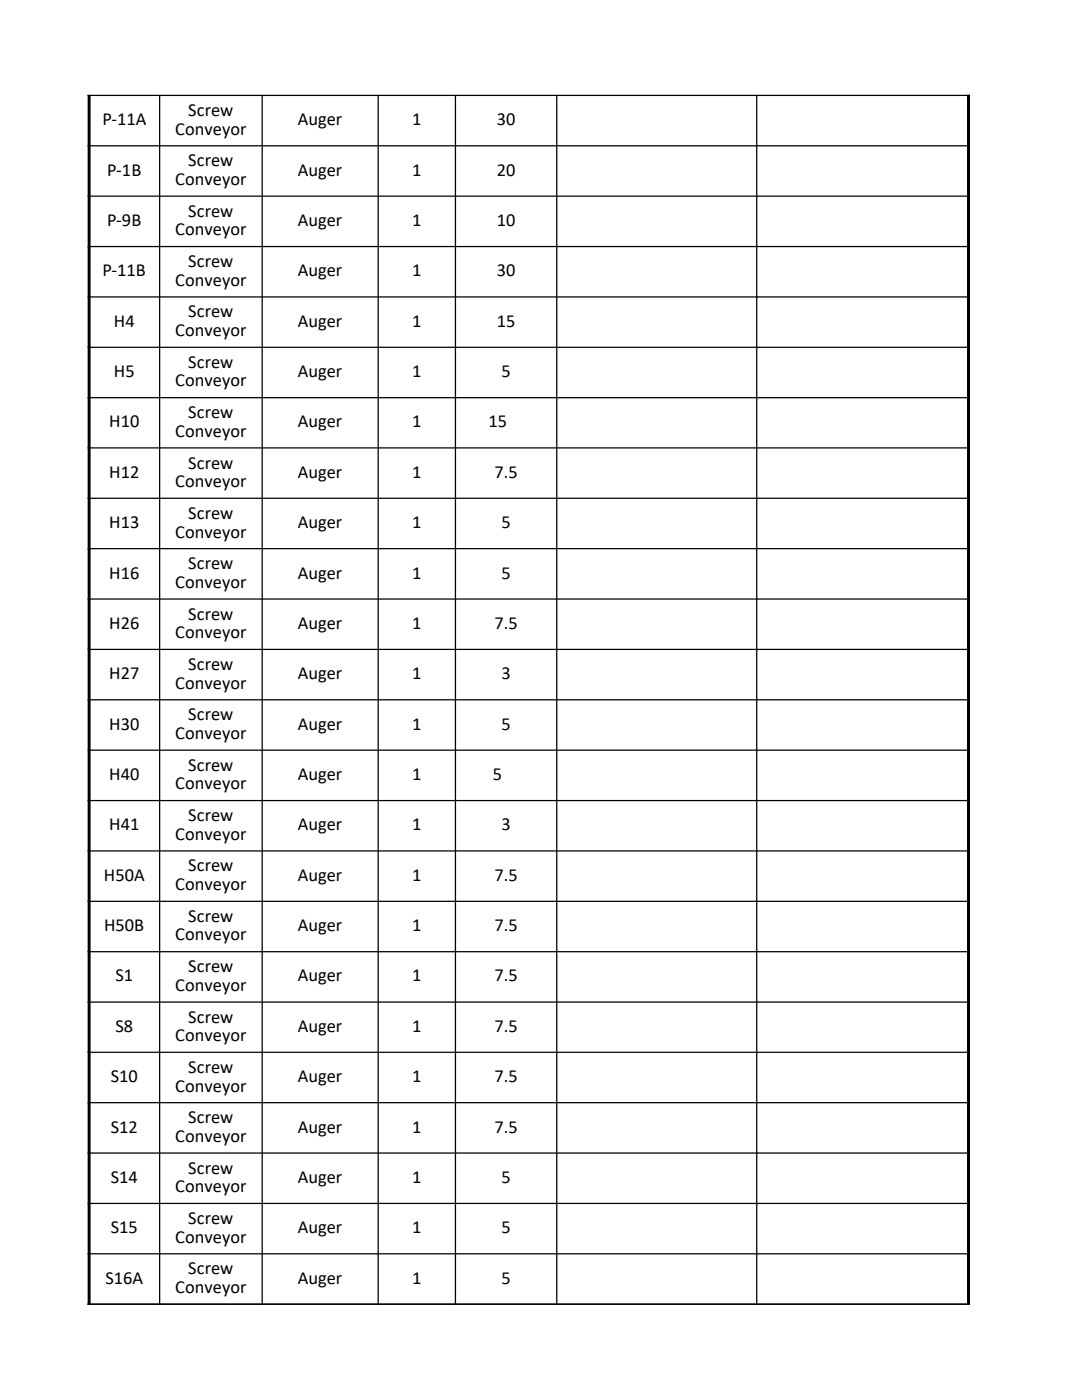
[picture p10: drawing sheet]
<svg xmlns="http://www.w3.org/2000/svg" width="216mm" height="279mm" viewBox="0 0 216 279" stroke-linecap="round" stroke-linejoin="round" font-family="sans-serif">
<defs><g id="words">
<g font-size="3.7">
<text x="37.6" y="23.1">Screw</text>
<text x="20.4" y="25">P-11A</text>
<text x="35" y="26.9">Conveyor</text>
<text x="59.4" y="25">Auger</text>
<text x="82.2" y="25">1</text>
<text x="99.1" y="25">30</text>
<text x="21.4" y="35.1">P-1B</text>
<text x="37.6" y="33.2">Screw</text>
<text x="59.4" y="35.1">Auger</text>
<text x="82.2" y="35.1">1</text>
<text x="99.1" y="35.1">20</text>
<text x="35" y="36.9">Conveyor</text>
<text x="21.4" y="45.1">P-9B</text>
<text x="35" y="47">Conveyor</text>
<text x="37.6" y="43.2">Screw</text>
<text x="59.4" y="45.1">Auger</text>
<text x="82.2" y="45.1">1</text>
<text x="99.1" y="45.1">10</text>
<text x="37.6" y="53.3">Screw</text>
<text x="20.5" y="55.1">P-11B</text>
<text x="35" y="57">Conveyor</text>
<text x="59.4" y="55.1">Auger</text>
<text x="82.2" y="55.1">1</text>
<text x="99.1" y="55.1">30</text>
<text x="22.7" y="65.2">H4</text>
<text x="37.6" y="63.3">Screw</text>
<text x="59.4" y="65.2">Auger</text>
<text x="82.2" y="65.2">1</text>
<text x="99.1" y="65.2">15</text>
<text x="35" y="67.1">Conveyor</text>
<text x="22.7" y="75.2">H5</text>
<text x="35" y="77.1">Conveyor</text>
<text x="37.6" y="73.4">Screw</text>
<text x="59.4" y="75.2">Auger</text>
<text x="82.2" y="75.2">1</text>
<text x="100" y="75.2">5</text>
<text x="37.6" y="83.5">Screw</text>
<text x="21.8" y="85.3">H10</text>
<text x="35" y="87.2">Conveyor</text>
<text x="59.4" y="85.3">Auger</text>
<text x="82.2" y="85.3">1</text>
<text x="97.4" y="85.3">15</text>
<text x="21.8" y="95.3">H12</text>
<text x="37.6" y="93.5">Screw</text>
<text x="59.4" y="95.3">Auger</text>
<text x="82.2" y="95.3">1</text>
<text x="98.7" y="95.3">7.5</text>
<text x="35" y="97.2">Conveyor</text>
<text x="21.8" y="105.4">H13</text>
<text x="35" y="107.3">Conveyor</text>
<text x="37.6" y="103.5">Screw</text>
<text x="59.4" y="105.4">Auger</text>
<text x="82.2" y="105.4">1</text>
<text x="100" y="105.4">5</text>
<text x="37.6" y="113.6">Screw</text>
<text x="21.8" y="115.5">H16</text>
<text x="35" y="117.3">Conveyor</text>
<text x="59.4" y="115.5">Auger</text>
<text x="82.2" y="115.5">1</text>
<text x="100" y="115.5">5</text>
<text x="21.8" y="125.5">H26</text>
<text x="37.6" y="123.6">Screw</text>
<text x="59.4" y="125.5">Auger</text>
<text x="82.2" y="125.5">1</text>
<text x="98.7" y="125.5">7.5</text>
<text x="35" y="127.4">Conveyor</text>
<text x="21.8" y="135.6">H27</text>
<text x="35" y="137.4">Conveyor</text>
<text x="37.6" y="133.7">Screw</text>
<text x="59.4" y="135.6">Auger</text>
<text x="82.2" y="135.6">1</text>
<text x="100" y="135.6">3</text>
<text x="37.6" y="143.7">Screw</text>
<text x="21.8" y="145.6">H30</text>
<text x="35" y="147.5">Conveyor</text>
<text x="59.4" y="145.6">Auger</text>
<text x="82.2" y="145.6">1</text>
<text x="100" y="145.6">5</text>
<text x="21.8" y="155.7">H40</text>
<text x="37.6" y="153.8">Screw</text>
<text x="59.4" y="155.7">Auger</text>
<text x="82.2" y="155.7">1</text>
<text x="98.4" y="155.7">5</text>
<text x="35" y="157.5">Conveyor</text>
<text x="21.8" y="165.7">H41</text>
<text x="35" y="167.6">Conveyor</text>
<text x="37.6" y="163.9">Screw</text>
<text x="59.4" y="165.7">Auger</text>
<text x="82.2" y="165.7">1</text>
<text x="100" y="165.7">3</text>
<text x="37.6" y="173.9">Screw</text>
<text x="20.7" y="175.7">H50A</text>
<text x="35" y="177.6">Conveyor</text>
<text x="59.4" y="175.7">Auger</text>
<text x="82.2" y="175.7">1</text>
<text x="98.7" y="175.7">7.5</text>
<text x="20.8" y="185.8">H50B</text>
<text x="37.6" y="184">Screw</text>
<text x="59.4" y="185.8">Auger</text>
<text x="82.2" y="185.8">1</text>
<text x="98.7" y="185.8">7.5</text>
<text x="35" y="187.7">Conveyor</text>
<text x="23" y="195.9">S1</text>
<text x="35" y="197.7">Conveyor</text>
<text x="37.6" y="194">Screw</text>
<text x="59.4" y="195.9">Auger</text>
<text x="82.2" y="195.9">1</text>
<text x="98.7" y="195.9">7.5</text>
<text x="23" y="205.9">S8</text>
<text x="35" y="207.8">Conveyor</text>
<text x="37.6" y="204.1">Screw</text>
<text x="59.4" y="205.9">Auger</text>
<text x="82.2" y="205.9">1</text>
<text x="98.7" y="205.9">7.5</text>
<text x="22.1" y="216">S10</text>
<text x="37.6" y="214.1">Screw</text>
<text x="59.4" y="216">Auger</text>
<text x="82.2" y="216">1</text>
<text x="98.7" y="216">7.5</text>
<text x="35" y="217.8">Conveyor</text>
<text x="22.1" y="226">S12</text>
<text x="35" y="227.9">Conveyor</text>
<text x="37.6" y="224.1">Screw</text>
<text x="59.4" y="226">Auger</text>
<text x="82.2" y="226">1</text>
<text x="98.7" y="226">7.5</text>
<text x="22.1" y="236.1">S14</text>
<text x="35" y="237.9">Conveyor</text>
<text x="37.6" y="234.2">Screw</text>
<text x="59.4" y="236.1">Auger</text>
<text x="82.2" y="236.1">1</text>
<text x="100" y="236.1">5</text>
<text x="37.6" y="244.3">Screw</text>
<text x="22.1" y="246.1">S15</text>
<text x="35" y="248">Conveyor</text>
<text x="59.4" y="246.1">Auger</text>
<text x="82.2" y="246.1">1</text>
<text x="100" y="246.1">5</text>
<text x="21" y="256.2">S16A</text>
<text x="37.6" y="254.3">Screw</text>
<text x="59.4" y="256.2">Auger</text>
<text x="82.2" y="256.2">1</text>
<text x="100" y="256.2">5</text>
<text x="35" y="258">Conveyor</text>
</g>
</g></defs>
<g fill="none" stroke="#000" stroke-width=".25">
<path d="M17.5 19h176M31.9 18.9v241.5M52.3 18.9v241.5M75.5 18.9v241.5M90.9 18.9v241.5M111.1 18.9v241.5M151 18.9v241.5M17.5 29.1h176M17.5 39.1h176M17.5 49.2h176M17.5 59.3h176M17.5 69.3h176"/>
<path d="M17.5 79.4h176M17.5 89.4h176M17.5 99.4h176M17.5 109.5h176M17.5 119.5h176M17.5 129.6h176M17.5 139.7h176M17.5 149.7h176M17.5 159.8h176M17.5 169.8h176M17.5 179.9h176M17.5 189.9h176"/>
<path d="M17.5 200h176M17.5 210h176M17.5 220.1h176M17.5 230.1h176M17.5 240.2h176M17.5 250.2h176M17.5 260.3h176"/>
</g>
<path d="M17.8 18.9v241.5M193.3 18.9v241.5" fill="none" stroke="#000" stroke-width=".59"/>
<use href="#words"/>
</svg>
